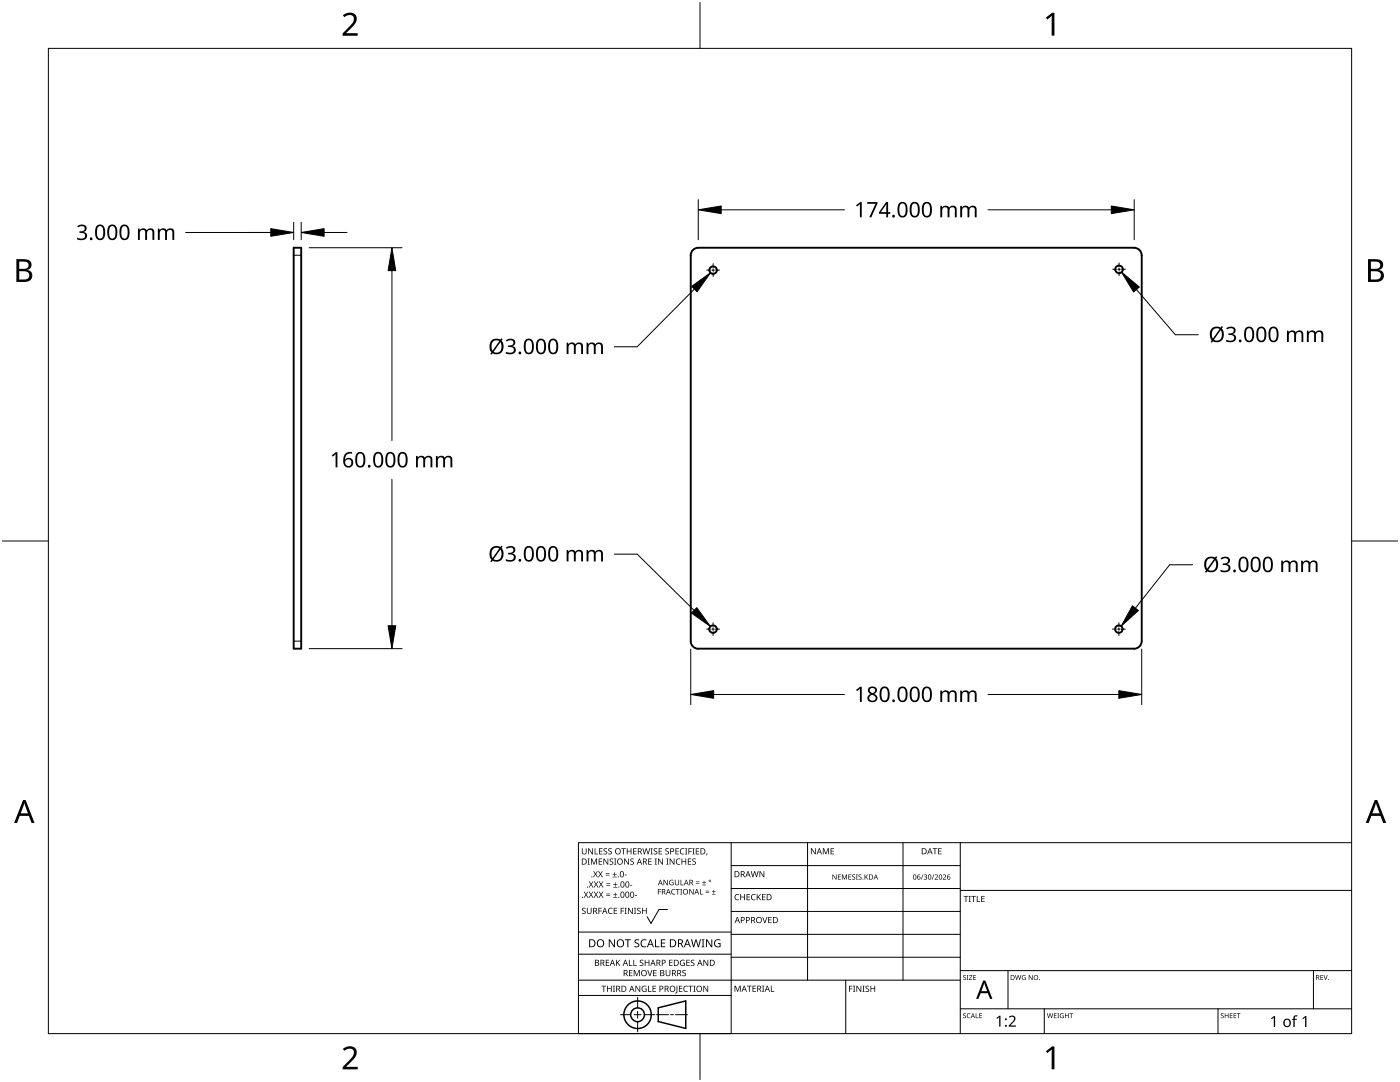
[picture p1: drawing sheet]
<svg xmlns="http://www.w3.org/2000/svg" width="279mm" height="216mm" viewBox="0 0 279 216" stroke-linecap="round" stroke-linejoin="round" font-family="sans-serif">
<g fill="none" stroke="#000" stroke-width=".38">
<path d="M58.6 49.4h1.5v80h-1.5zM137.9 50.9v77M139.3 49.4a1.5 1.5 0 0 0-1.5 1.6M139.4 49.4h87M226.3 49.4a1.48 1.48 0 0 1 1.5 1.6M227.9 50.9v77M137.8 128a1.55 1.55 0 0 0 1.5 1.5M226.4 129.4h-87M227.8 128a1.5 1.5 0 0 1-1.5 1.5"/>
<circle cx="142.3" cy="53.9" r=".74"/>
<circle cx="223.3" cy="53.8" r=".75"/>
<circle cx="142.3" cy="125.5" r=".75"/>
<circle cx="223.3" cy="125.5" r=".74"/>
</g>
<path d="M60.1 50.9h-1.5M58.6 127.9h1.5" fill="none" stroke="#000" stroke-width=".2"/>
<path d="M9.7 9.7h260v196.5h-260z" fill="none" stroke="#000" stroke-width=".2"/>
<path d="M139.7 .5v9.2M.5 108h9.2M269.7 108h9.2M139.7 206.2v9.2" fill="none" stroke="#000" stroke-width=".2"/>
<g fill="#000">
<path d="M68.4 3.1a1.64 1.64 0 0 1 2.8 .4 2.52 2.52 0 0 1-1.2 2.2l-.9 .9h2.3v.5h-3v-.4l1.2-1.2a1.95 1.95 0 0 0 .9-2.2 1.23 1.23 0 0 0-1.8 .1zM208.7 3.5l1.3-.9h.4v4.5h-.5v-4l-.9 .8zM68.4 209.3a1.64 1.64 0 0 1 2.8 .4 2.52 2.52 0 0 1-1.2 2.2l-.9 1h2.3v.5h-3v-.5l1.2-1.2a1.95 1.95 0 0 0 .9-2.1 1.23 1.23 0 0 0-1.8 .1zM208.7 209.8l1.3-1h.4v4.6h-.5v-4l-.9 .7z"/>
<path d="M3.3 51.7h1.3a1.28 1.28 0 0 1 1.7 1.3 1.04 1.04 0 0 1-.9 .9 1.23 1.23 0 0 1 1 1.5 1.23 1.23 0 0 1-1.5 .9h-1.6zM3.8 54.1v1.7h1a.86 .86 0 0 0 1-.9 .86 .86 0 0 0-1.1-.8zM3.8 52.2v1.4h.9a.78 .78 0 0 0 1-.7 .78 .78 0 0 0-1.1-.7z"/>
<path d="M273 51.7h1.3a1.28 1.28 0 0 1 1.7 1.3 1.04 1.04 0 0 1-.8 .9 1.23 1.23 0 0 1 1 1.5 1.23 1.23 0 0 1-1.6 .9h-1.6zM273.6 54.1v1.7h.9a.86 .86 0 0 0 1.1-.9 .86 .86 0 0 0-1.1-.8zM273.6 52.2v1.4h.8a.78 .78 0 0 0 1-.7 .78 .78 0 0 0-1.1-.7z"/>
<path d="M4.6 159.6h.5l1.8 4.6h-.6l-.6-1.4h-1.8l-.5 1.4h-.6zM4.8 160.2l-.7 2.1h1.5z"/>
<path d="M274.3 159.6h.6l1.7 4.6h-.6l-.5-1.4h-1.8l-.6 1.4h-.5zM274.6 160.2l-.7 2.1h1.4z"/>
</g>
<g fill="none" stroke="#000" stroke-width=".2">
<path d="M145.9 168.1v38.1h-30.5v-38.1h154.3M145.9 172.7h45.7M145.9 177.3h45.7M161.2 168.1v27.5M180.2 168.1v27.5M191.6 168.1v38.1M191.6 177.7h78.1M115.4 198.6h30.5M115.4 195.6h76.2M115.4 190.4h30.5M115.4 186h30.5M127.3 199v2.1"/>
<path d="M133.2 181.5h-1.7l-1.6 2.8-.7-1.4M145.9 181.9h45.7M145.9 186.4h45.7M145.9 191h45.7M168.8 195.6v10.6M191.6 193.7h78.1M201.2 193.7v7.6M262.1 193.7v7.6M123.8 202.5h2.1M126.6 202.5h1.3M127.3 201.8v1.4M127.3 203.8v2.1"/>
<path d="M128.6 202.5h2.1M131 202.5h2.4M133.8 202.5h.6M134.8 202.5h2.4M191.6 201.3h78.1M208.4 201.3v4.9M243.1 201.3v4.9"/>
</g>
<g fill="#000">
<path d="M116.1 169.3h.2v.8a.32 .32 0 0 0 .3 .3 .32 .32 0 0 0 .3-.3v-.8h.2v.8a.47 .47 0 0 1-.5 .4 .47 .47 0 0 1-.5-.5zM116.5 177.9h.2l.3 .5 .3-.5h.1l-.4 .6 .4 .6h-.1l-.3-.5-.4 .5h-.1l.4-.6zM117.3 171.3h.4l-.1 .1v1l.1 .1h-.4l.1-.1v-1zM117.4 169.3h.2l.6 1v-1h.1v1.2h-.1l-.7-1v1h-.1zM117.5 177.9h.2l.3 .5 .3-.5h.1l-.4 .6 .4 .6h-.1l-.4-.5-.3 .5h-.1l.4-.6zM117.5 175.9h.2l.3 .5 .3-.5h.1l-.4 .6 .5 .6h-.2l-.3-.5-.4 .5h-.1l.4-.6zM117.9 171.3h.3l.3 1 .4-1h.3v1.2h-.2v-1l-.4 1h-.1l-.4-1v1h-.2zM118.7 169.3h.1v1h.6v.2h-.7zM118.4 173.8h.1l.3 .5 .3-.5h.2l-.4 .6 .4 .7h-.1l-.4-.6-.3 .6h-.1l.4-.7zM118.5 177.9h.2l.2 .5 .3-.5h.2l-.4 .6 .4 .6h-.1l-.4-.5-.3 .5h-.1l.4-.6zM118.5 175.9h.2l.3 .5 .3-.5h.1l-.4 .6 .4 .6h-.1l-.3-.5-.4 .5h-.1l.4-.6zM119.5 171.3h.7v.1h-.6v.4h.5v.2h-.5v.4h.6v.1h-.7z"/>
<path d="M119.6 169.3h.6v.1h-.5v.4h.5v.1h-.5v.4h.5v.2h-.6zM119.4 173.8h.1l.3 .5 .3-.5h.2l-.4 .6 .4 .7h-.1l-.4-.6-.3 .6h-.2l.5-.7zM119.5 177.9h.1l.3 .5 .3-.5h.2l-.4 .6 .4 .6h-.1l-.4-.5-.3 .5h-.1l.4-.6zM119.5 175.9h.2l.3 .5 .3-.5h.1l-.4 .6 .4 .6h-.1l-.4-.5-.3 .5h-.1l.4-.6zM120.9 174.6h.8v.1h-.8zM120.9 174.2h.8v.1h-.8zM121 178.7h.8v.1h-.8zM121 178.3h.8v.1h-.8zM121 176.6h.8v.1h-.8zM121 176.3h.8v.1h-.8zM120.5 169.4l.4-.1h.3l-.1 .1a.25 .25 0 0 0-.4-.1 .25 .25 0 0 0 0 .4l.4 .3 .1 .2-.3 .3-.5-.1v-.1h.2a.27 .27 0 0 0 .4-.1 .27 .27 0 0 0-.3-.3l-.2-.2zM120.4 171.3h.2l.7 1-.1-1h.2v1.2h-.2l-.6-1v1h-.2z"/>
<path d="M121.4 169.4l.5-.1h.2v.1a.25 .25 0 0 0-.4-.1 .25 .25 0 0 0 0 .4l.4 .3v.2l-.2 .3-.5-.1v-.1h.1a.27 .27 0 0 0 .5-.1 .27 .27 0 0 0-.4-.3l-.2-.2zM122.3 174.9h.8v.2h-.8zM122.4 179h.8v.1h-.8zM122.4 177h.8v.1h-.8zM121.7 171.4l.4-.1 .3 .1-.1 .1a.25 .25 0 0 0-.4-.1 .25 .25 0 0 0 0 .4 .42 .42 0 0 1 .5 .5 .42 .42 0 0 1-.7 .2l-.1-.2 .2 .1a.27 .27 0 0 0 .5-.2 .27 .27 0 0 0-.4-.3l-.2-.2zM122.6 174h.1v.4h.4v.1h-.4v.4h-.1v-.4h-.3v-.1h.3zM122.7 178.1h.1v.4h.4v.1h-.4v.3h-.1v-.3h-.3v-.1h.3zM122.7 176.1h.2v.3h.3v.2h-.3v.3h-.2v-.3h-.3v-.2h.3zM122.6 171.3h.4l-.1 .1v1l.1 .1h-.4l.1-.1v-1zM124 169.3h.9v.1h-.4v1.1h-.1v-1.1h-.4zM124.7 174.5h.4v.2h-.4zM124.6 171.3h.1l.7 1v-1h.1v1.2h-.2l-.6-1v1h-.1z"/>
<path d="M125.7 176.6h.5v.1h-.5zM125.1 169.3h.1v.5h.7v-.5h.1v1.2h-.1v-.6h-.7v.6h-.1zM125.8 171.4l.5-.1 .2 .1v.1a.25 .25 0 0 0-.4-.1 .25 .25 0 0 0 0 .4 .42 .42 0 0 1 .4 .5 .42 .42 0 0 1-.7 .2v-.2l.1 .1a.27 .27 0 0 0 .5-.2 .27 .27 0 0 0-.4-.3l-.2-.2zM126.7 178.6h.4v.2h-.4zM126.4 169.3h.6v.1h-.5v.4h.5v.1h-.5v.4h.5v.2h-.6zM128.2 169.3h.2l.2 1 .3-1h.2l.2 1 .3-1h.1l-.3 1.2h-.1l-.3-1.1-.3 1.1h-.2zM129.4 171.3h.7v.1h-.6v.4h.5v.2h-.5v.4h.6v.1h-.7zM129.8 169.3h.5l-.2 .1v1l.2 .1h-.5l.2-.1v-1zM130.7 171.3h.4l-.1 .1v1l.1 .1h-.4l.1-.1v-1zM130.5 169.4l.4-.1h.3l-.1 .1a.25 .25 0 0 0-.4-.1 .25 .25 0 0 0 0 .4l.4 .3 .1 .2-.2 .3-.6-.1v-.1h.2a.27 .27 0 0 0 .4-.1 .27 .27 0 0 0-.3-.3l-.2-.2zM131.3 177.4h.6v.1h-.5v.4h.5v.1h-.5v.5h-.1zM131.4 169.3h.7v.1h-.5v.4h.5v.1h-.5v.4h.5v.2h-.7z"/>
<path d="M131.3 171.3h.2l.7 1v-1h.1v1.2h-.2l-.6-1v1h-.2zM132.4 175.6h.2l.6 .9v-.9h.1v1h-.2l-.6-.9v.9h-.1zM133 171.3h.4l-.1 .1v1l.1 .1h-.4l.1-.1v-1zM132.8 169.4l.4-.1h.3l-.1 .1a.25 .25 0 0 0-.3-.1 .25 .25 0 0 0 0 .4l.4 .3v.2l-.2 .3-.5-.1v-.1h.1a.27 .27 0 0 0 .5-.1 .27 .27 0 0 0-.4-.3l-.2-.2zM133.7 175.7l.5-.2 .2 .1v.1a.45 .45 0 0 0-.7 .4 .45 .45 0 0 0 .6 .4v-.3h-.2v-.1h.3v.5a.6 .6 0 0 1-.8-.1 .6 .6 0 0 1 .1-.8zM134.1 177.5l.4-.1h.3l-.1 .2a.44 .44 0 0 0-.6 .4 .44 .44 0 0 0 .6 .3 .52 .52 0 0 1-.7 0 .52 .52 0 0 1 .1-.8zM133.6 171.3h.2l.7 1v-1h.1v1.2h-.2l-.6-1v1h-.2zM134.9 177.4h.8v.1h-.4v1h-.1v-1h-.3zM135 171.5l.5-.2 .3 .1-.1 .1a.49 .49 0 0 0-.7 .4 .49 .49 0 0 0 .7 .5 .52 .52 0 0 1-.6 0 .52 .52 0 0 1-.2-.6zM134.8 169.3h.7v.1h-.6v.4h.5v.1h-.5v.4h.6v.2h-.7zM134.7 175.6h.1v.7a.28 .28 0 0 0 .3 .2 .28 .28 0 0 0 .3-.2v-.7h.1v.7a.42 .42 0 0 1-.4 .4 .42 .42 0 0 1-.4-.4zM135.8 175.6h.2v.9h.4v.1h-.6z"/>
<path d="M135.8 177.4h.3l-.1 .1v.9l.1 .1h-.3l.1-.1v-.9zM135.8 169.4l.4-.1h.4l-.1 .1h-.2a.49 .49 0 0 0-.4 .6 .49 .49 0 0 0 .7 .3 .52 .52 0 0 1-.7 .1 .52 .52 0 0 1-.2-.6zM136 171.3h.2v.5h.6v-.5h.1v1.2h-.1v-.5h-.6v.5h-.2zM136.7 169.3h.5l-.2 .1v1l.2 .1h-.5l.2-.1v-1zM137.4 169.3h.7v.1h-.6v.4h.5v.2h-.5v.5h-.1zM137.3 171.3h.7v.1h-.6v.4h.5v.2h-.5v.4h.6v.1h-.7zM137.6 177.4h.1l.6 .9v-.9h.1v1.1h-.1l-.6-.9v.9h-.1zM138.2 169.3h.4l-.1 .1v1l.1 .1h-.4l.1-.1v-1zM138.9 176.2h.7v.1h-.7zM138.9 175.9h.7v.1h-.7zM138.2 171.4l.4-.1 .3 .1-.1 .1a.25 .25 0 0 0-.4-.1 .25 .25 0 0 0 0 .4 .42 .42 0 0 1 .5 .5 .42 .42 0 0 1-.7 .2l-.1-.2 .2 .1a.27 .27 0 0 0 .5-.2 .27 .27 0 0 0-.4-.3l-.2-.2zM138.9 169.3h.6v.1h-.5v.4h.5v.1h-.5v.4h.5v.2h-.6z"/>
<path d="M139.7 177.4h.1v1h.5v.1h-.6zM140.1 176.5h.8v.1h-.8zM140.5 175.7h.1v.3h.3v.2h-.3v.3h-.1v-.3h-.4v-.2h.4zM140.8 178h.7v.2h-.7zM140.8 177.7h.7v.1h-.7zM141 170.3h.2l-.3 .4zM142.1 178.4h.7v.1h-.7zM142.4 177.6h.1v.3h.3v.1h-.3v.3h-.1v-.3h-.3v-.1h.3zM146.8 178.6l.4-.2 .3 .1v.1a.49 .49 0 0 0-.7 .4 .49 .49 0 0 0 .7 .5 .52 .52 0 0 1-.7 0 .52 .52 0 0 1-.2-.6zM147.7 178.4h.2v.5h.6v-.5h.2v1.2h-.2v-.5h-.6v.5h-.2zM149 178.4h.7v.1h-.5v.4h.4v.2h-.4v.4h.5v.1h-.7zM150 178.6l.5-.2 .3 .1-.1 .1a.49 .49 0 0 0-.7 .4 .49 .49 0 0 0 .8 .5 .52 .52 0 0 1-.7 0 .52 .52 0 0 1-.2-.6z"/>
<path d="M149.8 173.8h.2l.3 1.1 .2-1.1h.2l.3 1.1 .2-1.1h.2l-.3 1.2h-.2l-.3-1-.3 1h-.1zM151 178.4h.2v.6l.5-.6h.2l-.5 .5 .5 .7h-.2l-.4-.6-.1 .6h-.2zM151.6 173.8h.1l.7 1v-1h.1v1.2h-.1l-.7-1v1h-.1zM152.1 178.4h.7v.1h-.6v.4h.5v.2h-.5v.4h.6v.1h-.7zM161.8 169.3h.2l.7 1v-1h.1v1.2h-.2l-.6-1v1h-.2zM164.2 169.3h.2l.4 .9 .4-.9h.2v1.2h-.1v-1.1l-.4 1.1h-.1l-.4-1.1v1.1h-.2zM165.8 169.3h.6v.1h-.5v.4h.5v.1h-.5v.4h.5v.2h-.6zM166.1 174.5h.2l.5 .8v-.8h.1l.1 1h-.2l-.5-.8v.8h-.2zM167.2 174.5h.6v.1h-.4v.3h.4v.1h-.4v.4h.4v.1h-.6zM168 174.5h.2l.3 .8 .4-.8h.1v1h-.1v-.9l-.4 .9-.4-.9v.9h-.1zM169.3 174.5h.6v.1h-.5v.3h.5v.1h-.5v.4h.5v.1h-.6zM170.1 174.6l.4-.1h.2l-.1 .1a.24 .24 0 0 0-.3 0 .24 .24 0 0 0-.1 .3 .24 .24 0 0 0 .3 .1 .32 .32 0 0 1 .1 .5 .32 .32 0 0 1-.6-.1h.1a.26 .26 0 0 0 .4 0 .26 .26 0 0 0 0-.3 .26 .26 0 0 0-.3-.1z"/>
<path d="M170.8 174.5h.4l-.1 .1v.8l.1 .1h-.4l.1-.1v-.8zM171.4 174.6l.3-.1h.2v.1a.24 .24 0 0 0-.3 0 .24 .24 0 0 0-.1 .3 .24 .24 0 0 0 .3 .1 .32 .32 0 0 1 0 .5 .32 .32 0 0 1-.5-.1h.1a.26 .26 0 0 0 .3 0 .26 .26 0 0 0 .1-.3 .26 .26 0 0 0-.3-.1zM172.5 174.5h.2v.5l.6-.5-.4 .4 .4 .6h-.2l-.3-.5-.1 .5h-.2zM184.2 174.5h.1l-.4 1h-.1zM184.4 174.6h.5l.1 .2-.2 .2a.32 .32 0 0 1 .2 .4 .32 .32 0 0 1-.5 .1l-.1-.1a.26 .26 0 0 0 .4 .1 .26 .26 0 0 0 0-.4l-.3-.2a.23 .23 0 0 0 .3 0 .23 .23 0 0 0-.1-.4 .23 .23 0 0 0-.3 .2zM186.3 174.5h.2l-.4 1h-.2zM186.1 169.3h.9v.1h-.3v1.1h-.2v-1.1h-.4zM186.5 174.6a.37 .37 0 0 1 .6 0 .37 .37 0 0 1-.2 .6l-.2 .2h.5v.1h-.7l.3-.4a.27 .27 0 0 0 .3-.3 .27 .27 0 0 0-.4-.2zM187.2 169.3h.7v.1h-.5v.4h.5v.1h-.5v.4h.5v.2h-.7zM188.2 174.6a.37 .37 0 0 1 .6 0 .37 .37 0 0 1-.3 .6l-.2 .2h.5v.1h-.6l.2-.4a.27 .27 0 0 0 .3-.3 .27 .27 0 0 0-.4-.2zM192.3 178.8h.9v.1h-.3v1.1h-.2v-1.1h-.4zM193.3 178.8h.5l-.2 .1v1l.2 .1h-.5l.2-.1v-1z"/>
<path d="M193.8 178.8h1v.1h-.4v1.1h-.2v-1.1h-.4zM194.9 178.8h.2v1.1h.5v.1h-.7zM195.8 178.8h.7v.1h-.5v.4h.5v.1h-.5v.5h.5v.1h-.7zM116.2 181.3l.4-.2 .3 .1-.1 .1a.25 .25 0 0 0-.4-.1 .25 .25 0 0 0 0 .4l.4 .2 .1 .3-.3 .3-.5-.1v-.1h.2a.27 .27 0 0 0 .4-.1 .27 .27 0 0 0-.3-.3l-.2-.2zM117.1 181.1h.2v.8a.32 .32 0 0 0 .3 .3 .32 .32 0 0 0 .3-.3v-.8h.2v.8a.47 .47 0 0 1-.5 .5 .47 .47 0 0 1-.5-.5zM119.4 181.1h.7v.2h-.5v.4h.5v.1h-.5v.6h-.2zM120 196.7h1v.1h-.4v1.1h-.2v-1.1h-.4zM120.9 191.5h.7v.1h-.5v.4h.4v.2h-.4v.4h.5v.1h-.7zM121.5 181.3l.4-.2 .4 .1-.1 .1a.49 .49 0 0 0-.7 .5 .49 .49 0 0 0 .7 .4 .52 .52 0 0 1-.6 .1 .52 .52 0 0 1-.3-.6zM121.1 196.7h.2v.5h.6v-.5h.2v1.2h-.2v-.6h-.6v.6h-.2zM121.5 187.4h.2l.9 1.3v-1.3h.1v1.6h-.2l-.8-1.3v1.3h-.2zM122.3 196.7h.4l-.1 .1v1l.1 .1h-.4l.2-.1v-1z"/>
<path d="M122.5 181.1h.7v.2h-.6v.4h.5v.1h-.5v.4h.6v.2h-.7zM122.9 191.5h.2v.6l.5-.6h.2l-.5 .5 .5 .7h-.2l-.4-.6-.1 .6h-.2zM123.9 181.1h.6v.2h-.5v.4h.5v.1h-.5v.6h-.1zM124.7 181.1h.4l-.2 .2v.9l.2 .2h-.4l.1-.2v-.9zM124.7 187.4h1.2v.2h-.5v1.4h-.2v-1.4h-.5zM125.5 191.5h.2v1.1h.5v.1h-.7zM125.5 193.6h.7v.1h-.5v.4h.5v.1h-.5v.4h.5v.2h-.7zM125.3 181.1h.2l.7 1.1-.1-1.1h.2v1.3h-.2l-.6-1v1h-.2zM126.4 191.5h.2v1.1h.5v.1h-.7zM126.5 181.1h.5l-.2 .2v.9l.2 .2h-.5l.2-.2v-.9zM126.5 193.6h.2l.4 1 .4-1h.2v1.2h-.2v-1.1l-.4 1.1h-.1l-.4-1.1v1.1h-.1zM126.7 187.6l.3-.2 .6 .1-.2 .1a.33 .33 0 0 0-.6 .2 .33 .33 0 0 0 .4 .4 .47 .47 0 0 1 .4 .6 .47 .47 0 0 1-.7 .2h-.3v-.2h.2a.35 .35 0 0 0 .6-.2 .35 .35 0 0 0-.5-.4l-.3-.2z"/>
<path d="M126.8 196.7h.2l.6 1v-1h.2v1.2h-.2l-.7-1 .1 1h-.2zM127.2 181.3l.4-.2 .3 .1-.1 .1a.25 .25 0 0 0-.4-.1 .25 .25 0 0 0 0 .4l.4 .2 .1 .3-.3 .3-.5-.1v-.1h.2a.27 .27 0 0 0 .4-.1 .27 .27 0 0 0-.3-.3l-.2-.2zM127.7 191.6l.5-.1 .2 .1v.1a.25 .25 0 0 0-.4-.1 .25 .25 0 0 0 0 .4l.4 .2v.3l-.2 .2h-.5v-.2l.1 .1a.27 .27 0 0 0 .5-.2 .27 .27 0 0 0-.4-.3l-.2-.2zM128 187.6l.6-.2 .4 .1v.2a.64 .64 0 0 0-1 .5 .64 .64 0 0 0 1 .6v.2a.83 .83 0 0 1-1.1-.3 .83 .83 0 0 1 .1-1.1zM128.2 196.8l.6-.1 .2 .1v.1a.5 .5 0 0 0-.8 .4 .5 .5 0 0 0 .7 .5v-.4h-.3v-.1h.4v.6a.66 .66 0 0 1-.8-.2 .66 .66 0 0 1 0-.9zM128.1 181.1h.2v.6h.6v-.6h.2v1.3h-.2v-.6h-.6v.6h-.2zM129.2 193.6h.1l.4 1 .3-1h.2l-.4 1.2h-.2zM129.3 196.7h.2v1.1h.5v.1h-.7zM128.7 191.5h.1v.5h.6v-.5h.2v1.2h-.2v-.5h-.6v.5h-.1zM130.7 187.4h.2v1.4h.7v.2h-.9zM130.2 196.7h.7v.1h-.5v.4h.5v.1h-.5v.5h.5v.1h-.7zM130.4 193.6h.6v.1h-.5v.4h.5v.1h-.5v.4h.5v.2h-.6z"/>
<path d="M131.9 187.4h.9v.2h-.7v.5h.6v.2h-.6v.5h.7v.2h-.9zM132.8 193.6h.2v.7a.32 .32 0 0 0 .3 .4 .32 .32 0 0 0 .3-.4v-.7h.2v.7a.47 .47 0 0 1-.5 .5 .47 .47 0 0 1-.5-.5zM133.5 191.5h.7v.1h-.5v.4h.5v.2h-.5v.4h.5v.1h-.7zM135 196.7h.2v1.3l-.1 .2h-.3l-.1-.1 .3-.2zM135.5 196.7h.7v.1h-.5v.4h.4v.1h-.4v.5h.5v.1h-.7zM135.8 191.7l.5-.2 .4 .1-.1 .1a.5 .5 0 0 0-.8 .4 .5 .5 0 0 0 .7 .5v-.4h-.2v-.1h.4v.6a.66 .66 0 0 1-.9-.1 .66 .66 0 0 1 0-.9zM136.2 193.7l.4-.2 .3 .1-.1 .1a.25 .25 0 0 0-.4-.1 .25 .25 0 0 0 0 .4 .42 .42 0 0 1 .5 .6 .42 .42 0 0 1-.7 .2l-.1-.2h.2a.27 .27 0 0 0 .5-.1 .27 .27 0 0 0-.4-.3l-.2-.2zM136.5 196.8l.5-.1 .3 .1-.1 .1a.49 .49 0 0 0-.7 .4 .49 .49 0 0 0 .8 .4 .52 .52 0 0 1-.7 .1 .52 .52 0 0 1-.2-.6zM137 191.5h.7v.1h-.6v.4h.5v.2h-.5v.4h.6v.1h-.7zM137.4 196.7h.9v.1h-.4v1.1h-.1v-1.1h-.4zM137.9 191.6l.4-.1 .3 .1-.1 .1a.25 .25 0 0 0-.4-.1 .25 .25 0 0 0 0 .4l.4 .2 .1 .3-.2 .2h-.6v-.2l.2 .1a.27 .27 0 0 0 .5-.2 .27 .27 0 0 0-.4-.3l-.2-.2zM138.4 196.7h.4l-.1 .1v1l.1 .1h-.4l.1-.1v-1z"/>
<path d="M137.9 187.4h.2l.3 1.4 .4-1.4h.2l.4 1.4 .3-1.4h.2l-.4 1.6h-.2l-.4-1.3-.4 1.3h-.2zM140 187.4h.6l-.2 .2v1.3l.2 .1h-.6l.2-.1v-1.3zM140.4 196.7h.1l.7 1v-1h.1v1.2h-.1l-.7-1v1h-.1zM140.4 191.5h.2l.6 1v-1h.1v1.2h-.1l-.7-1v1h-.1zM140.9 187.4h.2l.9 1.3v-1.3h.2v1.6h-.3l-.8-1.3v1.3h-.2zM142.7 187.6l.7-.2 .4 .1-.1 .2a.65 .65 0 0 0-1 .5 .65 .65 0 0 0 .9 .6v-.4h-.3v-.2h.5v.7a.86 .86 0 0 1-1.1-.1 .86 .86 0 0 1 0-1.2zM146.6 196.7h.2l.4 1 .4-1h.2v1.2h-.1v-1.1l-.4 1.1h-.2l-.4-1.1v1.1h-.1zM149.1 196.7h.9v.1h-.4v1.1h-.1v-1.1h-.4zM150.2 196.7h.7v.1h-.6v.4h.5v.1h-.5v.5h.6v.1h-.7zM152.1 183h.2l.3 1 .4-1h.2l-.5 1.2h-.1zM152.1 196.7h.4l-.1 .1v1l.1 .1h-.4l.1-.1v-1zM153.8 196.7h.2v1.1h.5v.1h-.7z"/>
<path d="M153.3 183h.7v.1h-.5v.4h.5v.1h-.5v.5h.5v.1h-.7zM169.5 196.7h.6v.1h-.5v.5h.5v.1h-.5v.5h-.1zM170.2 196.7h.5l-.2 .1v1l.2 .1h-.5l.2-.1v-1zM170.9 196.7h.2l.6 1v-1h.2v1.2h-.2l-.6-1v1h-.2zM172.1 196.7h.5l-.2 .1v1l.2 .1h-.5l.2-.1v-1zM172.8 196.8l.4-.1h.2v.2a.25 .25 0 0 0-.4-.1 .25 .25 0 0 0 0 .4l.4 .2 .1 .3-.3 .2h-.5v-.2l.2 .1a.27 .27 0 0 0 .4-.2 .27 .27 0 0 0-.3-.3l-.3-.2zM173.7 196.7h.2v.5h.6v-.5h.2v1.2h-.2v-.6h-.6v.6h-.2zM192.2 194.7l.4-.1h.2l-.1 .1a.24 .24 0 0 0-.3 0 .24 .24 0 0 0-.1 .3 .24 .24 0 0 0 .4 .1l.1 .1-.1 .3h-.4l-.1-.1a.24 .24 0 0 0 .3 .1 .24 .24 0 0 0 .1-.3l-.4-.3zM192.9 194.6h.4l-.1 .1v.7l.1 .1h-.4l.1-.1v-.7zM193.4 194.6h.6l-.5 .8h.6v.1h-.7l.5-.8h-.5zM194.2 194.6h.6v.1h-.4v.3h.4v.1h-.4v.3h.4v.1h-.6zM202.6 194.6h.1l.2 .8 .2-.8h.2l.2 .8 .2-.8h.1l-.2 .9h-.2l-.2-.8-.2 .8h-.2z"/>
<path d="M204.1 194.7l.3-.1h.3l-.1 .1a.4 .4 0 0 0-.6 .4 .4 .4 0 0 0 .6 .3v-.3l-.2-.1h.3v.5a.53 .53 0 0 1-.7-.1 .53 .53 0 0 1 .1-.7zM205.3 194.6h.2l.5 .8v-.8h.1v.9h-.2l-.5-.8v.8h-.1zM263.5 194.6h.6v.1h-.5v.3h.4v.1h-.4v.3h.5v.1h-.6zM264.1 194.6h.2l.2 .8 .3-.8h.2l-.4 .9h-.1zM192.2 202.3l.4-.1h.2l-.1 .1a.24 .24 0 0 0-.3 0 .24 .24 0 0 0-.1 .3 .24 .24 0 0 0 .4 .1l.1 .2-.1 .2-.4 .1-.1-.2a.24 .24 0 0 0 .3 .1 .24 .24 0 0 0 .1-.3l-.4-.2zM193.1 202.3l.6-.1-.3 .1a.4 .4 0 0 0-.3 .5 .4 .4 0 0 0 .5 .2 .46 .46 0 0 1-.6 0 .46 .46 0 0 1 .1-.7zM194.7 202.2h.1v.8h.5v.2h-.6zM195.4 202.2h.6v.1h-.4v.3h.4v.1h-.4v.4h.4v.1h-.6zM198.9 203.1l.5-.4h.3v2.2h-.3v-1.9l-.4 .3zM201.3 202.9a.76 .76 0 0 1 1.2 0 .76 .76 0 0 1-.3 1.1l-.6 .6h1.1v.3h-1.4v-.3l.8-.8a.52 .52 0 0 0 .2-.8 .52 .52 0 0 0-.8 .1zM209 202.2h.1l.2 .8 .2-.8h.1l.3 .8 .2-.8h.1l-.3 1h-.1l-.2-.9-.3 .9h-.1zM210.3 202.2h.6v.1h-.4v.3h.3v.1h-.3v.4h.4v.1h-.6z"/>
<path d="M211 202.2h.4l-.2 .1v.8l.2 .1h-.4l.1-.1v-.8zM211.6 202.3l.7-.1-.1 .1a.4 .4 0 0 0-.6 .4 .4 .4 0 0 0 .6 .3v-.2l-.2-.2h.3v.5a.53 .53 0 0 1-.7-.1 .53 .53 0 0 1 0-.7zM212.5 202.2h.2v.4h.5v-.4h.1v1h-.1v-.5h-.5v.5h-.2zM213.4 202.2h.8v.1h-.3v.9h-.2v-.9h-.3zM243.7 202.3l.3-.1h.2v.1a.24 .24 0 0 0-.3 0 .24 .24 0 0 0-.1 .3 .24 .24 0 0 0 .3 .1l.1 .2-.1 .2-.4 .1-.1-.2a.24 .24 0 0 0 .4 .1 .24 .24 0 0 0 0-.3l-.3-.2zM244.4 202.2h.2v.4h.5v-.4h.1v1h-.1v-.5h-.5v.5h-.2zM245.4 202.2h.6v.1h-.4v.3h.4v.1h-.4v.4h.4v.1h-.6zM246.2 202.2h.5v.1h-.4v.3h.4v.1h-.4v.4h.4v.1h-.5zM246.8 202.2h.8v.1h-.3v.9h-.2v-.9h-.3zM253.7 203.2l.6-.5h.2v2.2h-.3v-1.9l-.4 .4zM258.2 202.7l.3-.1h.5l-.1 .3-.4-.1-.1 .2v.3h.4v.2h-.4v1.4h-.3v-1.4h-.3l.3-.2zM259.9 203.2l.6-.5h.2v2.2h-.2v-1.9l-.5 .4z"/>
<path d="M116.1 171.3h.4a.61 .61 0 0 1 .6 .6 .61 .61 0 0 1-.6 .6h-.4zM116.3 171.4v1h.1a.48 .48 0 0 0 .5-.5 .48 .48 0 0 0-.4-.5z"/>
<path d="M122.7 169.9a.61 .61 0 0 1 1.2 0 .61 .61 0 0 1-1.2 0zM123 169.5a.47 .47 0 0 0-.1 .7 .47 .47 0 0 0 .8 0v-.1a.45 .45 0 0 0-.1-.6 .45 .45 0 0 0-.6 0z"/>
<path d="M123.1 171.9a.61 .61 0 0 1 1.2 0 .61 .61 0 0 1-1.2 0zM123.5 171.5l-.2 .4a.45 .45 0 0 0 .7 .4 .45 .45 0 0 0 0-.8l-.2-.1z"/>
<path d="M123.9 173.9a.51 .51 0 0 1 .6 .1 .51 .51 0 0 1 0 .7 .44 .44 0 0 1-.6 .3 .44 .44 0 0 1-.2-.6zM123.9 174v.1a.48 .48 0 0 0 .3 .8 .53 .53 0 0 0 .2-.5 .53 .53 0 0 0-.4-.4z"/>
<path d="M124 178a.44 .44 0 0 1 .5 0 .44 .44 0 0 1 .1 .5 .46 .46 0 0 1-.4 .7 .46 .46 0 0 1-.4-.7zM124.1 178.1l-.1 .2a.45 .45 0 0 0 .3 .7 .53 .53 0 0 0 .2-.5 .53 .53 0 0 0-.4-.4z"/>
<path d="M124 176a.44 .44 0 0 1 .5 0 .44 .44 0 0 1 .1 .5 .46 .46 0 0 1-.4 .6 .46 .46 0 0 1-.4-.7zM124.1 176.1l-.1 .4a.31 .31 0 0 0 .2 .5 .31 .31 0 0 0 .3-.5l-.1-.4z"/>
<path d="M124.9 178a.5 .5 0 0 1 .7 .1 .5 .5 0 0 1 0 .6 .44 .44 0 0 1-.6 .4 .44 .44 0 0 1-.2-.6zM125 178.1a.48 .48 0 0 0-.1 .6 .48 .48 0 0 0 .4 .3l.1-.8-.2-.2z"/>
<path d="M124.9 176a.44 .44 0 0 1 .6 0 .44 .44 0 0 1 .1 .5 .46 .46 0 0 1-.5 .6 .46 .46 0 0 1-.3-.7zM125 176.1l-.1 .4a.31 .31 0 0 0 .3 .5 .31 .31 0 0 0 .2-.5v-.4z"/>
<path d="M125.9 178a.5 .5 0 0 1 .6 .1 .5 .5 0 0 1 0 .6 .44 .44 0 0 1-.5 .4 .44 .44 0 0 1-.2-.6zM126 178.1l-.1 .1a.48 .48 0 0 0 .4 .8 .53 .53 0 0 0 .2-.5 .53 .53 0 0 0-.5-.4z"/>
<path d="M127.3 169.3h.3a.35 .35 0 0 1 .5 .2 .35 .35 0 0 1-.3 .4l.4 .6h-.2l-.3-.5h-.3v.5h-.1zM127.4 169.4v.4h.2a.23 .23 0 0 0 .3-.2 .23 .23 0 0 0-.3-.2z"/>
<path d="M127.5 171.3h.2l.4 1.2h-.1l-.2-.4h-.4l-.2 .4h-.1zM127.6 171.5l-.2 .5h.4z"/>
<path d="M128.3 171.3h.3a.35 .35 0 0 1 .5 .2 .35 .35 0 0 1-.3 .5l.4 .5h-.2l-.3-.5h-.2v.5h-.2zM128.5 171.4v.5h.1a.23 .23 0 0 0 .3-.2 .23 .23 0 0 0-.3-.3z"/>
<path d="M131.7 175.5h.1l.5 1.1h-.2l-.1-.3h-.4l-.2 .3h-.1zM131.8 175.7l-.2 .5h.4z"/>
<path d="M132.1 177.4h.3a.31 .31 0 0 1 .4 .2 .31 .31 0 0 1-.2 .4l.3 .5h-.2l-.3-.5h-.2v.5h-.1zM132.2 177.5v.4h.2a.21 .21 0 0 0 .2-.2 .21 .21 0 0 0-.2-.2z"/>
<path d="M133.3 177.4h.1l.5 1.1h-.2l-.1-.4h-.4l-.2 .4h-.1zM133.4 177.5l-.2 .5h.4z"/>
<path d="M133.8 169.3h.6l.1 .2-.1 .4-.5 .1v.5h-.1zM133.9 169.4v.5a.29 .29 0 0 0 .5-.3 .29 .29 0 0 0-.5-.2z"/>
<path d="M136.9 175.5h.1l.4 1.1h-.1l-.1-.3h-.5l-.1 .3h-.1zM137 175.7l-.2 .5h.3z"/>
<path d="M136.2 177.9a.55 .55 0 0 1 1.1 0 .55 .55 0 0 1-1.1 0zM136.4 177.9a.45 .45 0 0 0 .9 0 .45 .45 0 0 0-.9 0z"/>
<path d="M137.6 175.6h.3a.31 .31 0 0 1 .4 .2 .31 .31 0 0 1-.2 .4l.3 .4h-.2l-.2-.4h-.3v.4h-.1zM137.7 175.7v.4h.2a.21 .21 0 0 0 .3-.2 .21 .21 0 0 0-.3-.2z"/>
<path d="M139 177.4h.1l.4 1.1h-.1l-.1-.4h-.5l-.1 .4h-.1zM139.1 177.5l-.2 .5h.3z"/>
<path d="M139.8 169.3h.4a.54 .54 0 0 1 .6 .6 .56 .56 0 0 1-.7 .6h-.3zM140 169.4v.9h.1a.48 .48 0 0 0 .5-.4 .48 .48 0 0 0-.4-.5z"/>
<path d="M141.4 175.8a.25 .25 0 0 1 .5 0 .25 .25 0 0 1-.5 0zM141.5 175.8a.15 .15 0 0 0 .3 0 .15 .15 0 0 0-.3 0z"/>
<path d="M146.6 173.8h.4a.61 .61 0 0 1 .6 .6 .61 .61 0 0 1-.7 .6h-.3zM146.8 174v.9h.1a.43 .43 0 0 0 .5-.5 .41 .41 0 0 0-.4-.4z"/>
<path d="M147.8 173.8h.4a.35 .35 0 0 1 .4 .3 .35 .35 0 0 1-.2 .4l.3 .5h-.2l-.3-.5h-.2v.5h-.2zM148 174v.4h.2a.23 .23 0 0 0 .3-.2 .23 .23 0 0 0-.3-.2z"/>
<path d="M149.2 173.8h.1l.5 1.2h-.1l-.2-.3h-.5l-.1 .3h-.2zM149.3 174l-.2 .5h.4z"/>
<path d="M153 178.4h.4a.55 .55 0 0 1 .6 .6 .56 .56 0 0 1-.6 .6h-.4zM153.2 178.5v1h.1a.48 .48 0 0 0 .5-.5 .48 .48 0 0 0-.4-.5z"/>
<path d="M163.4 169.2h.2l.5 1.3h-.2l-.2-.4h-.4l-.2 .4h-.1zM163.5 169.4l-.2 .6h.4z"/>
<path d="M173.4 174.5h.3a.51 .51 0 0 1 .5 .5 .51 .51 0 0 1-.5 .5h-.3zM173.6 174.6v.8h.3l.2-.3v-.3z"/>
<path d="M174.7 174.5h.2l.3 1h-.1l-.1-.3h-.4l-.1 .3h-.2zM174.8 174.6l-.2 .5h.4z"/>
<path d="M182.3 174.6h.4l.2 .5a.38 .38 0 0 1-.5 .4 .38 .38 0 0 1-.2-.6zM182.4 174.6l-.1 .2a.38 .38 0 0 0 .3 .6 .41 .41 0 0 0 .2-.5 .41 .41 0 0 0-.4-.3z"/>
<path d="M183.2 174.6l.4-.1-.3 .2-.1 .3a.33 .33 0 0 1 .5 .1 .33 .33 0 0 1-.3 .5 .33 .33 0 0 1-.4-.4zM183.2 175.2a.22 .22 0 0 0 .4 0 .22 .22 0 0 0-.4 0z"/>
<path d="M184 169.3h.3a.61 .61 0 0 1 .6 .6 .61 .61 0 0 1-.6 .6h-.3zM184.1 169.4v.9h.2a.43 .43 0 0 0 .5-.4 .41 .41 0 0 0-.5-.5z"/>
<path d="M185.3 174.6h.4l.2 .5a.38 .38 0 0 1-.5 .4 .38 .38 0 0 1-.2-.6zM185.4 174.6l-.1 .2a.38 .38 0 0 0 .3 .6 .41 .41 0 0 0 .2-.5 .41 .41 0 0 0-.4-.3z"/>
<path d="M185.5 169.2h.1l.5 1.3h-.1l-.2-.4h-.5l-.1 .4h-.2zM185.6 169.4l-.2 .6h.4z"/>
<path d="M187.5 174.6l.1-.1a.51 .51 0 0 1 .4 .5 .51 .51 0 0 1-.5 .5l-.1-.4zM187.6 174.6l-.1 .2a.38 .38 0 0 0 .3 .6 .41 .41 0 0 0 .1-.5 .41 .41 0 0 0-.3-.3z"/>
<path d="M189.1 174.6l.5-.1-.4 .2-.1 .3a.33 .33 0 0 1 .5 .1 .33 .33 0 0 1-.2 .5 .33 .33 0 0 1-.4-.4zM189.1 175.2a.25 .25 0 0 0 .5 0 .25 .25 0 0 0-.5 0z"/>
<path d="M118.4 181.1h.3a.35 .35 0 0 1 .4 .3 .35 .35 0 0 1-.2 .4l.3 .6h-.1l-.3-.5h-.3v.5h-.1zM118.5 181.3v.4h.2a.23 .23 0 0 0 .3-.2 .23 .23 0 0 0-.3-.2z"/>
<path d="M118.7 191.5h.4a.31 .31 0 0 1 .4 .2 .31 .31 0 0 1-.2 .4 .33 .33 0 0 1 .3 .4 .33 .33 0 0 1-.4 .2h-.5zM118.9 192.2v.4h.2a.23 .23 0 0 0 .3-.2 .23 .23 0 0 0-.3-.2zM118.9 191.6v.4h.2a.21 .21 0 0 0 .3-.2 .21 .21 0 0 0-.3-.2z"/>
<path d="M117.6 187.4h.5a.71 .71 0 0 1 .7 .8 .73 .73 0 0 1-.8 .8h-.4zM117.8 187.6v1.2h.2a.56 .56 0 0 0 .6-.6 .54 .54 0 0 0-.6-.6z"/>
<path d="M119.8 191.5h.4a.35 .35 0 0 1 .4 .3 .35 .35 0 0 1-.2 .4l.3 .5h-.2l-.3-.5h-.2v.5h-.2zM120 191.6v.5h.2a.23 .23 0 0 0 .3-.2 .23 .23 0 0 0-.3-.3z"/>
<path d="M119.3 187.6a.74 .74 0 0 1 .9-.1 .74 .74 0 0 1 .4 .7 .77 .77 0 0 1-1.1 .8 .77 .77 0 0 1-.3-1.3zM119.5 187.7l-.2 .5a.56 .56 0 0 0 .7 .6 .56 .56 0 0 0 .3-.9 .51 .51 0 0 0-.8-.2z"/>
<path d="M120.6 181.1h.2l.4 1.3h-.1l-.2-.4h-.4l-.2 .4h-.1zM120.7 181.3l-.2 .6h.4z"/>
<path d="M122.2 191.5h.1l.5 1.2h-.2l-.1-.3h-.5l-.2 .3h-.1zM122.2 191.7l-.2 .5h.4z"/>
<path d="M123 196.7h.3a.35 .35 0 0 1 .4 .2 .35 .35 0 0 1-.2 .5l.3 .5h-.1l-.3-.5h-.3v.5h-.1zM123.1 196.8v.5h.2a.23 .23 0 0 0 .3-.3 .23 .23 0 0 0-.3-.2z"/>
<path d="M123.3 187.6a.74 .74 0 0 1 .8-.1 .74 .74 0 0 1 .5 .7 .77 .77 0 0 1-1.1 .8 .77 .77 0 0 1-.3-1.3zM123.5 187.7l-.2 .5a.56 .56 0 0 0 .7 .6 .56 .56 0 0 0 .3-.9 .51 .51 0 0 0-.8-.2z"/>
<path d="M124.5 193.6h.3a.35 .35 0 0 1 .4 .2 .35 .35 0 0 1-.2 .4l.3 .6h-.1l-.3-.5h-.3v.5h-.1zM124.6 193.7v.4h.2a.23 .23 0 0 0 .3-.2 .23 .23 0 0 0-.3-.2z"/>
<path d="M124 196.7h.4a.54 .54 0 0 1 .6 .6 .56 .56 0 0 1-.6 .6h-.4zM124.2 196.8v1h.2a.48 .48 0 0 0 .5-.5 .48 .48 0 0 0-.5-.5z"/>
<path d="M124.7 191.5h.2l.4 1.2h-.1l-.2-.3h-.4l-.2 .3h-.1zM124.8 191.7l-.2 .5h.4z"/>
<path d="M126 196.7h.2l.4 1.2h-.1l-.2-.4h-.4l-.2 .4h-.1zM126.1 196.8l-.2 .6h.4z"/>
<path d="M127.9 194.2a.61 .61 0 0 1 1.2 0 .61 .61 0 0 1-1.2 0zM128.2 193.8l-.1 .4a.45 .45 0 0 0 .7 .4 .45 .45 0 0 0 0-.8l-.2-.1z"/>
<path d="M129.7 187.4h.2l.6 1.6h-.2l-.2-.5h-.6l-.2 .5h-.2zM129.8 187.6l-.2 .7h.5z"/>
<path d="M130.2 191.5h.2l.5 1.2h-.2l-.2-.3h-.4l-.2 .3h-.1zM130.3 191.7l-.2 .5h.4z"/>
<path d="M131 191.5h.4a.35 .35 0 0 1 .4 .3 .35 .35 0 0 1-.2 .4l.3 .5h-.2l-.3-.5h-.2v.5h-.2zM131.2 191.6v.5h.2a.23 .23 0 0 0 .2-.2 .23 .23 0 0 0-.3-.3z"/>
<path d="M131.8 193.6h.3a.31 .31 0 0 1 .4 .1 .31 .31 0 0 1-.2 .4 .33 .33 0 0 1 .3 .4 .33 .33 0 0 1-.4 .3h-.4zM131.9 194.2v.4h.3a.23 .23 0 0 0 .2-.2 .23 .23 0 0 0-.3-.2zM131.9 193.7v.4h.2a.21 .21 0 0 0 .3-.2 .21 .21 0 0 0-.3-.2z"/>
<path d="M131.6 196.7h.5l.3 .3-.1 .3-.5 .1v.5h-.2zM131.8 196.8v.5a.29 .29 0 0 0 .4-.2 .29 .29 0 0 0-.4-.3z"/>
<path d="M132.6 196.7h.4a.35 .35 0 0 1 .4 .2 .35 .35 0 0 1-.2 .5l.3 .5h-.2l-.3-.5h-.2v.5h-.2zM132.8 196.8v.5h.2a.23 .23 0 0 0 .3-.3 .23 .23 0 0 0-.3-.2z"/>
<path d="M132.1 191.5h.5l.2 .3-.1 .4-.5 .1v.4h-.1zM132.2 191.6v.5a.29 .29 0 0 0 .5-.2 .29 .29 0 0 0-.5-.3z"/>
<path d="M134.1 193.6h.3a.35 .35 0 0 1 .5 .2 .35 .35 0 0 1-.3 .4l.4 .6h-.2l-.3-.5h-.2v.5h-.2zM134.3 193.7v.4h.1a.23 .23 0 0 0 .3-.2 .23 .23 0 0 0-.3-.2z"/>
<path d="M133.5 197.3a.65 .65 0 0 1 1.3 0 .65 .65 0 0 1-1.3 0zM133.9 196.9a.47 .47 0 0 0-.1 .7 .47 .47 0 0 0 .7 0l.1-.1a.45 .45 0 0 0-.1-.6 .45 .45 0 0 0-.6 0z"/>
<path d="M133.7 187.4h.5a.71 .71 0 0 1 .8 .8 .73 .73 0 0 1-.9 .8h-.4zM133.9 187.6v1.2h.2a.56 .56 0 0 0 .6-.6 .54 .54 0 0 0-.6-.6z"/>
<path d="M135.2 193.6h.3a.35 .35 0 0 1 .4 .2 .35 .35 0 0 1-.2 .4l.3 .6h-.1l-.3-.5h-.3v.5h-.1zM135.3 193.7v.4h.2a.23 .23 0 0 0 .3-.2 .23 .23 0 0 0-.3-.2z"/>
<path d="M134.5 191.5h.4a.54 .54 0 0 1 .6 .6 .56 .56 0 0 1-.7 .6h-.3zM134.6 191.6v1h.2a.48 .48 0 0 0 .5-.5 .48 .48 0 0 0-.5-.5z"/>
<path d="M135.3 187.4h.4a.45 .45 0 0 1 .6 .3 .45 .45 0 0 1-.3 .6l.4 .7h-.2l-.4-.6h-.3v.6h-.2zM135.5 187.6v.6h.2a.3 .3 0 0 0 .4-.3 .3 .3 0 0 0-.4-.3z"/>
<path d="M137.1 187.4h.2l.6 1.6h-.2l-.2-.5h-.6l-.2 .5h-.2zM137.2 187.6l-.3 .7h.5z"/>
<path d="M139.6 191.5h.1l.5 1.2h-.1l-.2-.3h-.5l-.1 .3h-.2zM139.7 191.7l-.2 .5h.4z"/>
<path d="M138.9 197.3a.61 .61 0 0 1 1.2 0 .61 .61 0 0 1-1.2 0zM139.3 196.9a.47 .47 0 0 0-.1 .7 .47 .47 0 0 0 .7 0v-.1a.45 .45 0 0 0-.1-.6 .45 .45 0 0 0-.5 0z"/>
<path d="M141.7 191.5h.3a.54 .54 0 0 1 .6 .6 .56 .56 0 0 1-.6 .6h-.3zM141.8 191.6v1h.2a.48 .48 0 0 0 .5-.5 .48 .48 0 0 0-.5-.5z"/>
<path d="M147.1 183h.1l.5 1.2h-.2l-.1-.4h-.5l-.1 .4h-.2zM147.1 183.1l-.1 .6h.3z"/>
<path d="M147.9 183h.6l.1 .3-.1 .3-.5 .1v.5h-.1zM148 183.1v.5a.29 .29 0 0 0 .5-.2 .29 .29 0 0 0-.5-.3z"/>
<path d="M148.5 196.7h.1l.5 1.2h-.2l-.1-.4h-.5l-.2 .4h-.1zM148.5 196.8l-.2 .6h.4z"/>
<path d="M148.9 183h.5l.3 .3-.2 .3-.5 .1v.5h-.1zM149 183.1v.5a.29 .29 0 0 0 .5-.2 .29 .29 0 0 0-.5-.3z"/>
<path d="M149.9 183h.3a.35 .35 0 0 1 .5 .2 .35 .35 0 0 1-.3 .5l.4 .5h-.2l-.3-.5h-.2v.5h-.2zM150.1 183.1v.5h.1a.23 .23 0 0 0 .3-.3 .23 .23 0 0 0-.3-.2z"/>
<path d="M151.1 196.7h.4a.35 .35 0 0 1 .4 .2 .35 .35 0 0 1-.2 .5l.3 .5h-.2l-.3-.5h-.2v.5h-.2zM151.3 196.8v.5h.2a.23 .23 0 0 0 .2-.3 .23 .23 0 0 0-.2-.2z"/>
<path d="M150.8 183.6a.61 .61 0 0 1 1.2 0 .61 .61 0 0 1-1.2 0zM151.2 183.2a.47 .47 0 0 0-.1 .7 .47 .47 0 0 0 .7 0v-.1a.45 .45 0 0 0 0-.6 .45 .45 0 0 0-.6 0z"/>
<path d="M153.1 196.7h.1l.5 1.2h-.2l-.1-.4h-.5l-.2 .4h-.1zM153.1 196.8l-.2 .6h.4z"/>
<path d="M154.3 183h.3a.55 .55 0 0 1 .6 .6 .56 .56 0 0 1-.6 .6h-.3zM154.4 183.1v1h.2a.48 .48 0 0 0 .5-.5 .48 .48 0 0 0-.5-.5z"/>
<path d="M196.2 195.7h.4l1.5 3.6h-.5l-.5-1.1h-1.4l-.4 1.1h-.5zM196.4 196.1l-.5 1.7h1.1z"/>
<path d="M201.7 194.6h.3a.49 .49 0 0 1 .5 .5 .49 .49 0 0 1-.5 .4h-.3zM201.8 194.7v.7h.4l.1-.2v-.3z"/>
<path d="M206.2 195.1a.5 .5 0 0 1 1 0 .5 .5 0 0 1-1 0zM206.4 195a.4 .4 0 0 0 .8 0 .4 .4 0 0 0-.8 0z"/>
<path d="M262.7 194.6h.2a.28 .28 0 0 1 .4 .1 .28 .28 0 0 1-.2 .4l.3 .4h-.2l-.2-.4h-.2v.4h-.1zM262.8 194.7v.3h.1a.19 .19 0 0 0 .3-.2 .19 .19 0 0 0-.3-.1z"/>
<path d="M194.1 202.2l.5 1-.3-.3h-.3l-.3 .3zM194.2 202.3l-.2 .4h.3z"/>
<path d="M256.3 203.5a.77 .77 0 0 1 .9-.2 .77 .77 0 0 1 .4 .8 .81 .81 0 0 1-1.1 .8 .81 .81 0 0 1-.3-1.3zM256.6 203.6l-.2 .5a.52 .52 0 0 0 .6 .6 .52 .52 0 0 0 .3-.7 .48 .48 0 0 0-.2-.5 .48 .48 0 0 0-.5 .1z"/>
<circle cx="116.2" cy="179.1" r=".11"/>
<circle cx="117.2" cy="177" r=".11"/>
<circle cx="118.1" cy="175" r=".11"/>
<circle cx="123.4" cy="175" r=".11"/>
<circle cx="123.5" cy="179.1" r=".11"/>
<circle cx="123.5" cy="177" r=".11"/>
<circle cx="172.2" cy="175.4" r=".09"/>
<circle cx="207.5" cy="195.5" r=".09"/>
<circle cx="265.1" cy="195.5" r=".09"/>
<circle cx="200.8" cy="204.7" r=".2"/>
<circle cx="200.8" cy="203.4" r=".2"/>
</g>
<g fill="none" stroke="#000" stroke-width=".3">
<path d="M131.4 201.1l5.5-1.4v5.5l-5.5-1.4z"/>
<circle cx="127.2" cy="202.5" r="2.73"/>
<circle cx="127.2" cy="202.5" r="1.37"/>
</g>
<g fill="none" stroke="#000" stroke-width=".2">
<path d="M141.1 53.9h.7M142.3 54.4v.8M142.3 52.6v.8M142.3 53.6v.6M142.6 53.9h-.5M143.6 53.9h-.7M222.8 53.7h-.7M223.1 53.7h.5M223.3 54.3v.7M223.3 52.5v.7M223.3 53.5v.5M223.9 53.7h.7"/>
<path d="M141.8 125.5h-.8M142 125.5h.6M142.3 126.1v.7M142.3 124.3v.7M142.3 125.3v.5M142.8 125.5h.8M222 125.5h.8M223.3 126.1v.7M223.3 124.3v.7M223.3 125.3v.5M223.6 125.5h-.6M224.6 125.5h-.8"/>
</g>
<g fill="none" stroke="#000" stroke-width=".2">
<path d="M139.4 39.8v8M226.4 39.8v8M37 46.4h21.6M58.6 44.4v3.4M60.1 44.4v3.4M61.7 49.4h18.5M69.3 46.4h-4.6M78.2 54v33.9M138.6 57.7l-11.4 11.5h-4.6M168.5 41.9h-24.6M197.2 41.9h24.6M226.8 57.8l7.8 9h4.5"/>
<path d="M78.2 95.6v29.3M122.6 110.6h4.6l11.3 11.2M238 112.7h-4.6l-6.8 8.7M80.2 129.4h-18.5M137.9 129.5v11.1M142.4 138.6h26.1M223.3 138.6h-26.1M227.9 129.5v11.1"/>
</g>
<path d="M54 45.6l4.6 .8-4.6 .8zM60.1 46.4l4.6-.8v1.6zM78.2 49.4l.8 4.6h-1.5zM138 57.1l3.8-2.7-2.7 3.8zM139.4 41.9l4.5-.8v1.5zM221.8 41.1l4.6 .8-4.6 .7zM223.8 54.3l3.6 3-1.2 1zM77.5 124.9h1.5l-.8 4.5zM139.1 121.2l2.7 3.8-3.8-2.7zM137.9 138.6l4.5-.8v1.5zM223.3 137.8l4.6 .8-4.6 .7zM226 120.9l1.2 .9-3.4 3.1z" fill="#000" stroke="#000" stroke-width=".2"/>
<g fill="#000">
<path d="M15.4 45.1a1.06 1.06 0 0 1 1.1-.3 1.06 1.06 0 0 1 .8 .9l-.3 .4-.3 .2a.82 .82 0 0 1 .7 .9 .82 .82 0 0 1-.9 .7l-1.1-.1v-.4a1.08 1.08 0 0 0 1.6-.2 .62 .62 0 0 0-.9-.7h-.3v-.3a.7 .7 0 0 0 .8-.1 .7 .7 0 0 0 .3-.7 .89 .89 0 0 0-1.3 0zM27.5 45.6h.3l.1 .3a.86 .86 0 0 1 1.4 0 .81 .81 0 0 1 .9-.3 .81 .81 0 0 1 .6 .8v1.5h-.4v-1.5a.56 .56 0 0 0-.6-.5 .56 .56 0 0 0-.5 .7v1.3h-.3v-1.5a.57 .57 0 0 0-.7-.5 .57 .57 0 0 0-.4 .8v1.2h-.4zM31.5 45.6h.3l.1 .3a.86 .86 0 0 1 1.4 0 .81 .81 0 0 1 .9-.3 .81 .81 0 0 1 .6 .8v1.5h-.4v-1.5a.56 .56 0 0 0-.7-.5 .56 .56 0 0 0-.4 .7v1.3h-.3v-1.5a.57 .57 0 0 0-.8-.5 .57 .57 0 0 0-.3 .8v1.2h-.4zM170.8 41l.9-.7h.3v3.1h-.4v-2.7l-.6 .5zM173.1 40.3h2v.3l-1.2 2.8h-.4l1.2-2.7h-1.6zM187.7 41.1h.3v.3a.86 .86 0 0 1 1.4 0 .81 .81 0 0 1 1-.3 .81 .81 0 0 1 .5 .8v1.5h-.3v-1.5a.56 .56 0 0 0-.7-.5 .56 .56 0 0 0-.4 .7v1.3h-.4v-1.5a.57 .57 0 0 0-.7-.5 .57 .57 0 0 0-.4 .8v1.2h-.3zM191.6 41.1h.3l.1 .3a.86 .86 0 0 1 1.4 0 .81 .81 0 0 1 .9-.3 .81 .81 0 0 1 .6 .8v1.5h-.4v-1.5a.56 .56 0 0 0-.6-.5 .56 .56 0 0 0-.4 .7v1.3h-.4v-1.5a.57 .57 0 0 0-.7-.5 .57 .57 0 0 0-.4 .8v1.2h-.4zM101 67.9a1.09 1.09 0 0 1 1-.4 1.09 1.09 0 0 1 .8 .8 .74 .74 0 0 1-.6 .8 .81 .81 0 0 1 .8 .9 .81 .81 0 0 1-1 .7l-1.1-.2v-.3a1.08 1.08 0 0 0 1.6-.3 .62 .62 0 0 0-.8-.7h-.3v-.3a.7 .7 0 0 0 .8 0 .7 .7 0 0 0 .2-.7 .89 .89 0 0 0-1.3-.1zM113.1 68.4h.3v.3a.86 .86 0 0 1 1.5 0 .81 .81 0 0 1 .9-.3 .81 .81 0 0 1 .6 .8v1.5h-.4v-1.5a.56 .56 0 0 0-.7-.6 .56 .56 0 0 0-.4 .8v1.3h-.4v-1.5a.57 .57 0 0 0-.7-.5 .57 .57 0 0 0-.3 .8v1.2h-.4zM117.1 68.4h.3v.3a.86 .86 0 0 1 1.4 0 .81 .81 0 0 1 1-.3 .81 .81 0 0 1 .5 .8v1.5h-.3v-1.5a.56 .56 0 0 0-.7-.6 .56 .56 0 0 0-.4 .8v1.3h-.4v-1.5a.57 .57 0 0 0-.7-.5 .57 .57 0 0 0-.4 .8v1.2h-.3zM244.7 65.5a1.06 1.06 0 0 1 1.1-.4 1.06 1.06 0 0 1 .8 1l-.3 .4-.3 .2a.82 .82 0 0 1 .7 .9 .82 .82 0 0 1-.9 .7l-1.1-.2v-.3a1.08 1.08 0 0 0 1.6-.3 .62 .62 0 0 0-.8-.7h-.3v-.3a.7 .7 0 0 0 .7 0 .7 .7 0 0 0 .3-.7 .89 .89 0 0 0-1.3-.1zM256.8 66h.3l.1 .3a.86 .86 0 0 1 1.4 0 .81 .81 0 0 1 .9-.3 .81 .81 0 0 1 .6 .8v1.5h-.4v-1.5a.56 .56 0 0 0-.6-.6 .56 .56 0 0 0-.4 .8v1.3h-.4v-1.5a.57 .57 0 0 0-.7-.5 .57 .57 0 0 0-.4 .8v1.2h-.4z"/>
<path d="M260.8 66h.3l.1 .3a.86 .86 0 0 1 1.4 0 .81 .81 0 0 1 .9-.3 .81 .81 0 0 1 .6 .8v1.5h-.4v-1.5a.56 .56 0 0 0-.7-.6 .56 .56 0 0 0-.4 .8v1.3h-.3v-1.5a.57 .57 0 0 0-.8-.5 .57 .57 0 0 0-.3 .8v1.2h-.4zM66.2 90.9l.8-.7h.3v3.1h-.3v-2.7l-.6 .5zM83 91h.3l.1 .3a.86 .86 0 0 1 1.4 0 .81 .81 0 0 1 .9-.3 .81 .81 0 0 1 .6 .8v1.5h-.4v-1.5a.56 .56 0 0 0-.6-.5 .56 .56 0 0 0-.5 .7v1.3h-.3v-1.5a.57 .57 0 0 0-.7-.5 .57 .57 0 0 0-.4 .8v1.2h-.4zM87 91h.3l.1 .3a.86 .86 0 0 1 1.4 0 .81 .81 0 0 1 .9-.3 .81 .81 0 0 1 .6 .8v1.5h-.4v-1.5a.56 .56 0 0 0-.7-.5 .56 .56 0 0 0-.4 .7v1.3h-.4v-1.5a.57 .57 0 0 0-.7-.5 .57 .57 0 0 0-.3 .8v1.2h-.4zM101 109.3a1.09 1.09 0 0 1 1-.4 1.09 1.09 0 0 1 .8 .8 .74 .74 0 0 1-.6 .8 .81 .81 0 0 1 .8 .8 .81 .81 0 0 1-1 .8l-1.1-.2v-.3a1.08 1.08 0 0 0 1.6-.3 .62 .62 0 0 0-.8-.7h-.3v-.3a.7 .7 0 0 0 .8-.1 .7 .7 0 0 0 .2-.7 .89 .89 0 0 0-1.3 0zM113.1 109.8h.3v.3a.86 .86 0 0 1 1.5 0 .81 .81 0 0 1 .9-.4 .81 .81 0 0 1 .6 .8v1.5h-.4v-1.4a.56 .56 0 0 0-.7-.6 .56 .56 0 0 0-.4 .8v1.2h-.4v-1.4a.57 .57 0 0 0-.7-.6 .57 .57 0 0 0-.3 .9v1.1h-.4zM117.1 109.8h.3v.3a.86 .86 0 0 1 1.4 0 .81 .81 0 0 1 1-.4 .81 .81 0 0 1 .5 .8v1.5h-.3v-1.4a.56 .56 0 0 0-.7-.6 .56 .56 0 0 0-.4 .8v1.2h-.4v-1.4a.57 .57 0 0 0-.7-.6 .57 .57 0 0 0-.4 .9v1.1h-.3zM243.6 111.4a1.09 1.09 0 0 1 1.1-.4 1.09 1.09 0 0 1 .8 .8 .74 .74 0 0 1-.7 .8 .81 .81 0 0 1 .8 .9 .81 .81 0 0 1-.9 .7l-1.1-.2v-.3a1.08 1.08 0 0 0 1.6-.3 .62 .62 0 0 0-.9-.7h-.3v-.3a.7 .7 0 0 0 .8 0 .7 .7 0 0 0 .3-.7 .89 .89 0 0 0-1.3-.1zM255.7 111.9h.3l.1 .3a.86 .86 0 0 1 1.4 0 .81 .81 0 0 1 .9-.3 .81 .81 0 0 1 .6 .8v1.5h-.4v-1.5a.56 .56 0 0 0-.7-.6 .56 .56 0 0 0-.4 .8v1.3h-.3v-1.5a.57 .57 0 0 0-.8-.5 .57 .57 0 0 0-.3 .8v1.2h-.4zM259.7 111.9h.3v.3a.86 .86 0 0 1 1.5 0 .81 .81 0 0 1 .9-.3 .81 .81 0 0 1 .6 .8v1.5h-.4v-1.5a.56 .56 0 0 0-.7-.6 .56 .56 0 0 0-.4 .8v1.3h-.4v-1.5a.57 .57 0 0 0-.7-.5 .57 .57 0 0 0-.3 .8v1.2h-.4zM170.8 137.7l.9-.7h.3v3.1h-.4v-2.7l-.6 .5zM187.7 137.8h.3v.3a.86 .86 0 0 1 1.4 0 .81 .81 0 0 1 1-.3 .81 .81 0 0 1 .5 .8v1.5h-.3v-1.5a.56 .56 0 0 0-.7-.5 .56 .56 0 0 0-.4 .7v1.3h-.4v-1.5a.57 .57 0 0 0-.7-.5 .57 .57 0 0 0-.4 .8v1.2h-.3z"/>
<path d="M191.6 137.8h.3l.1 .3a.86 .86 0 0 1 1.4 0 .81 .81 0 0 1 .9-.3 .81 .81 0 0 1 .6 .8v1.5h-.4v-1.5a.56 .56 0 0 0-.6-.5 .56 .56 0 0 0-.4 .7v1.3h-.4v-1.5a.57 .57 0 0 0-.7-.5 .57 .57 0 0 0-.4 .8v1.2h-.4z"/>
<path d="M19.4 45a1.05 1.05 0 0 1 1.2 0 1.05 1.05 0 0 1 .4 1.2 1.28 1.28 0 0 1-1.1 1.7 1.37 1.37 0 0 1-.9-1.7l.1-.8zM19.6 45.3l-.2 .5v1.1a.6 .6 0 0 0 .6 .7 .6 .6 0 0 0 .6-.7 1.66 1.66 0 0 0-.5-1.8z"/>
<path d="M21.8 45a1.05 1.05 0 0 1 1.2 0 1.05 1.05 0 0 1 .4 1.2v.2a1.18 1.18 0 0 1-1.1 1.5 1.37 1.37 0 0 1-.9-1.7l.1-.8zM22 45.3a1.88 1.88 0 0 0 .3 2.3 .71 .71 0 0 0 .7-.9 1.17 1.17 0 0 0-.6-1.6z"/>
<path d="M24.2 45a1.05 1.05 0 0 1 1.3 0 1.05 1.05 0 0 1 .3 1.2 1.31 1.31 0 0 1-1 1.7 1.22 1.22 0 0 1-1-1.5l.1-.9zM24.4 45.3l-.2 .5 .1 1.1a.6 .6 0 0 0 .5 .7 .6 .6 0 0 0 .6-.7 1.66 1.66 0 0 0-.4-1.8z"/>
<path d="M176.8 40.3h.4v2h.5v.4h-.5v.7h-.3v-.7h-1.5v-.3zM176.9 40.7l-1.1 1.6h1.1z"/>
<path d="M179.5 40.5a1.05 1.05 0 0 1 1.2 0 1.05 1.05 0 0 1 .4 1.2 1.28 1.28 0 0 1-1.1 1.7 1.37 1.37 0 0 1-.9-1.8l.1-.7zM179.7 40.8l-.2 .5v1.1a.6 .6 0 0 0 .6 .7 .6 .6 0 0 0 .6-.7 1.66 1.66 0 0 0-.4-1.8z"/>
<path d="M181.9 40.5a1.05 1.05 0 0 1 1.3 0 1.05 1.05 0 0 1 .4 1.2v.1a1.18 1.18 0 0 1-1.2 1.6 1.37 1.37 0 0 1-.9-1.8l.2-.7zM182.1 40.8a1.88 1.88 0 0 0 .3 2.3 .71 .71 0 0 0 .8-1 1.17 1.17 0 0 0-.7-1.5z"/>
<path d="M184.4 40.5a1.05 1.05 0 0 1 1.2 0 1.05 1.05 0 0 1 .4 1.2 1.31 1.31 0 0 1-1 1.7 1.22 1.22 0 0 1-1-1.6l.1-.8zM184.6 40.8a2.23 2.23 0 0 0 .1 2.2 .68 .68 0 0 0 .7-.1 .68 .68 0 0 0 .2-.8 1.17 1.17 0 0 0-.6-1.5z"/>
<path d="M98.1 68l.8-.4 1 .2 .2-.3 .2 .2-.2 .3 .3 .5 .1 .6a1.42 1.42 0 0 1-.7 1.4 1.42 1.42 0 0 1-1.5 0l-.2 .3-.3-.2 .3-.3a2.01 2.01 0 0 1 0-2.3zM99.9 68.3l-1.4 1.9a1.08 1.08 0 0 0 1.3-.1 1.08 1.08 0 0 0 .3-1.2zM98.4 68.1l-.3 .8 .2 1.1 1.4-1.9-.7-.2z"/>
<path d="M104.9 67.8a1.05 1.05 0 0 1 1.3 0 1.05 1.05 0 0 1 .3 1.1v.2a1.18 1.18 0 0 1-1.1 1.6 1.37 1.37 0 0 1-.9-1.8l.2-.7zM105.1 68.1l-.2 .5v1.1a.6 .6 0 0 0 .6 .7 .6 .6 0 0 0 .6-.7 1.66 1.66 0 0 0-.4-1.8z"/>
<path d="M107.3 67.8a1.05 1.05 0 0 1 1.3 0 1.05 1.05 0 0 1 .4 1.1v.2a1.18 1.18 0 0 1-1.2 1.6 1.37 1.37 0 0 1-.8-1.8l.1-.6zM107.6 68.1l-.2 .5v1.1a.6 .6 0 0 0 .6 .7 .6 .6 0 0 0 .6-.7 1.66 1.66 0 0 0-.5-1.8z"/>
<path d="M109.8 67.8a1.05 1.05 0 0 1 1.2 0 1.05 1.05 0 0 1 .4 1.1v.2a1.18 1.18 0 0 1-1.1 1.6 1.37 1.37 0 0 1-.9-1.8l.1-.6zM110 68.1l-.2 .5v1.1a.6 .6 0 0 0 .6 .7 .6 .6 0 0 0 .6-.7 1.66 1.66 0 0 0-.4-1.8z"/>
<path d="M241.8 65.6l.9-.4 .9 .2 .2-.3 .3 .2-.3 .3a1.58 1.58 0 0 1 .3 1.9 1.58 1.58 0 0 1-1.9 .7l-.1-.1-.2 .3-.3-.2 .2-.3a2.01 2.01 0 0 1 0-2.3zM243.6 65.9l-1.3 1.9a1.08 1.08 0 0 0 1.2-.1 1.08 1.08 0 0 0 .3-1.2zM242.2 65.7a1.68 1.68 0 0 0-.2 1.9l1.4-1.9-.7-.2z"/>
<path d="M248.7 65.4a1.05 1.05 0 0 1 1.2 0 1.05 1.05 0 0 1 .4 1.1 1.31 1.31 0 0 1-1 1.8 1.22 1.22 0 0 1-1-1.6l.1-.8zM248.9 65.7l-.2 .5v1.1a.6 .6 0 0 0 .6 .7 .6 .6 0 0 0 .6-.7 1.66 1.66 0 0 0-.5-1.8z"/>
<path d="M251.1 65.4a1.05 1.05 0 0 1 1.2 0 1.05 1.05 0 0 1 .4 1.1v.2a1.17 1.17 0 0 1-1.2 1.6 1.94 1.94 0 0 1-.6-2.6zM251.3 65.7l-.2 .5v1.1a.6 .6 0 0 0 .6 .7 .6 .6 0 0 0 .6-.7 1.66 1.66 0 0 0-.4-1.8z"/>
<path d="M253.5 65.4a1.05 1.05 0 0 1 1.3 0 1.05 1.05 0 0 1 .4 1.1v.2a1.18 1.18 0 0 1-1.2 1.6 1.37 1.37 0 0 1-.8-1.8l.1-.7zM253.8 65.7a1.88 1.88 0 0 0 .2 2.3 .71 .71 0 0 0 .8-1 1.17 1.17 0 0 0-.6-1.5z"/>
<path d="M68.9 90.5l.5-.3h.5h.4v.3a1.03 1.03 0 0 0-1.4 1.2 .96 .96 0 0 1 1.5 .1 .96 .96 0 0 1-.5 1.4 1.14 1.14 0 0 1-1.2-.3 1.14 1.14 0 0 1-.2-1.2l.1-.7zM68.9 92.3a.66 .66 0 0 0 1.3 0 .66 .66 0 0 0-1.3 0z"/>
<path d="M71.3 90.4a1.05 1.05 0 0 1 1.2 0 1.05 1.05 0 0 1 .4 1.2 1.3 1.3 0 0 1-1 1.7 1.22 1.22 0 0 1-1-1.6l.1-.8zM71.5 90.7a2.23 2.23 0 0 0 .1 2.2 .68 .68 0 0 0 .8-.1 .68 .68 0 0 0 .1-.8 1.17 1.17 0 0 0-.6-1.5z"/>
<path d="M74.9 90.4a1.05 1.05 0 0 1 1.2 0 1.05 1.05 0 0 1 .4 1.2 1.3 1.3 0 0 1-1 1.7 1.22 1.22 0 0 1-1-1.6l.1-.8zM75.1 90.7a2.23 2.23 0 0 0 .1 2.2 .68 .68 0 0 0 .7-.1 .68 .68 0 0 0 .2-.8 1.17 1.17 0 0 0-.6-1.5z"/>
<path d="M77.3 90.4a1.05 1.05 0 0 1 1.2 0 1.05 1.05 0 0 1 .4 1.2 1.28 1.28 0 0 1-1.1 1.7 1.37 1.37 0 0 1-.9-1.8l.1-.7zM77.5 90.7a2.23 2.23 0 0 0 .1 2.2 .68 .68 0 0 0 .8-.1 .68 .68 0 0 0 .1-.8 1.17 1.17 0 0 0-.6-1.5z"/>
<path d="M79.7 90.4a1.05 1.05 0 0 1 1.3 0 1.05 1.05 0 0 1 .3 1.2 1.28 1.28 0 0 1-1.1 1.7 1.37 1.37 0 0 1-.9-1.8l.2-.7zM79.9 90.7a1.88 1.88 0 0 0 .3 2.3 .71 .71 0 0 0 .8-1 1.17 1.17 0 0 0-.7-1.5z"/>
<path d="M98.1 109.4l.8-.4 1 .1 .2-.2 .2 .1-.2 .3a1.57 1.57 0 0 1 .2 2.1 1.57 1.57 0 0 1-2 .5l-.2 .3-.3-.2 .3-.3a2.01 2.01 0 0 1 0-2.3zM99.9 109.7l-1.4 1.9a1.02 1.02 0 0 0 1.2 0 1.02 1.02 0 0 0 .4-1.1zM98.4 109.5a1.68 1.68 0 0 0-.1 1.9l1.4-2-.7-.1z"/>
<path d="M104.9 109.2a1.05 1.05 0 0 1 1.3 0 1.05 1.05 0 0 1 .3 1.1 1.31 1.31 0 0 1-1 1.8 1.22 1.22 0 0 1-1-1.6l.1-.8zM105.1 109.4a1.88 1.88 0 0 0 .3 2.3 .71 .71 0 0 0 .8-.9 1.17 1.17 0 0 0-.7-1.5z"/>
<path d="M107.3 109.2a1.05 1.05 0 0 1 1.3 0 1.05 1.05 0 0 1 .4 1.1 1.3 1.3 0 0 1-1 1.8 1.22 1.22 0 0 1-1-1.6l.1-.8zM107.6 109.4a2.23 2.23 0 0 0 .1 2.3 .68 .68 0 0 0 .7-.1 .68 .68 0 0 0 .2-.8 1.17 1.17 0 0 0-.6-1.5z"/>
<path d="M109.8 109.2a1.05 1.05 0 0 1 1.2 0 1.05 1.05 0 0 1 .4 1.1 1.28 1.28 0 0 1-1.1 1.8 1.37 1.37 0 0 1-.9-1.8l.1-.7zM110 109.4a1.88 1.88 0 0 0 .2 2.3 .71 .71 0 0 0 .8-.9 1.17 1.17 0 0 0-.6-1.5z"/>
<path d="M240.7 111.5l.9-.4 .9 .2 .2-.3 .2 .2-.2 .3 .3 .5 .1 .6a1.42 1.42 0 0 1-.6 1.4 1.42 1.42 0 0 1-1.6 0l-.2 .3-.2-.2 .2-.3a2.01 2.01 0 0 1 0-2.3zM242.5 111.8l-1.4 1.9a1.08 1.08 0 0 0 1.3-.1 1.08 1.08 0 0 0 .3-1.2zM241 111.6l-.3 .7 .2 1.2 1.4-1.9-.7-.2z"/>
<path d="M247.5 111.3a1.05 1.05 0 0 1 1.3 0 1.05 1.05 0 0 1 .4 1.1v.2a1.18 1.18 0 0 1-1.2 1.6 1.37 1.37 0 0 1-.8-1.8v-.6zM247.8 111.6l-.2 .5v1.1a.6 .6 0 0 0 .6 .7 .6 .6 0 0 0 .6-.7 1.66 1.66 0 0 0-.5-1.8z"/>
<path d="M250 111.3a1.05 1.05 0 0 1 1.2 0 1.05 1.05 0 0 1 .4 1.1v.2a1.18 1.18 0 0 1-1.1 1.6 1.37 1.37 0 0 1-.9-1.8l.1-.7zM250.2 111.6l-.2 .5v1.1a.6 .6 0 0 0 .6 .7 .6 .6 0 0 0 .6-.7 1.66 1.66 0 0 0-.5-1.8z"/>
<path d="M252.4 111.3a1.05 1.05 0 0 1 1.2 0 1.05 1.05 0 0 1 .4 1.1v.2a1.18 1.18 0 0 1-1.1 1.6 1.37 1.37 0 0 1-.9-1.8l.1-.6zM252.6 111.6l-.2 .5v1.1a.6 .6 0 0 0 .6 .7 .6 .6 0 0 0 .6-.7 1.66 1.66 0 0 0-.4-1.8z"/>
<path d="M173.3 137.3a.88 .88 0 0 1 1.2-.3 .88 .88 0 0 1 .4 1.1l-.5 .4a.87 .87 0 0 1 .7 1.1 .87 .87 0 0 1-1.2 .5 .82 .82 0 0 1-.8-.7 .82 .82 0 0 1 .6-.9l-.2-.2a.75 .75 0 0 1-.2-1zM173.5 139.3a.6 .6 0 0 0 1.2 0 .6 .6 0 0 0-1.2 0zM173.6 137.8a.5 .5 0 0 0 1 0 .5 .5 0 0 0-1 0z"/>
<path d="M175.9 137.2a1.05 1.05 0 0 1 1.3 0 1.05 1.05 0 0 1 .3 1.2l.1 .1a1.18 1.18 0 0 1-1.2 1.6 1.37 1.37 0 0 1-.9-1.7l.1-.7zM176.1 137.5l-.1 .5v1.1a.6 .6 0 0 0 .5 .7 .6 .6 0 0 0 .6-.7 1.66 1.66 0 0 0-.4-1.8z"/>
<path d="M179.5 137.2a1.05 1.05 0 0 1 1.2 0 1.05 1.05 0 0 1 .4 1.2v.1a1.18 1.18 0 0 1-1.1 1.6 1.37 1.37 0 0 1-.9-1.7l.1-.7zM179.7 137.5l-.2 .5v1.1a.6 .6 0 0 0 .6 .7 .6 .6 0 0 0 .6-.7 1.66 1.66 0 0 0-.4-1.8z"/>
<path d="M181.9 137.2a1.05 1.05 0 0 1 1.3 0 1.05 1.05 0 0 1 .4 1.2v.1a1.18 1.18 0 0 1-1.2 1.6 1.37 1.37 0 0 1-.9-1.7l.2-.8zM182.1 137.5l-.1 .5v1.1a.6 .6 0 0 0 .6 .7 .6 .6 0 0 0 .5-.7 1.66 1.66 0 0 0-.4-1.8z"/>
<path d="M184.4 137.2a1.05 1.05 0 0 1 1.2 0 1.05 1.05 0 0 1 .4 1.2v.1a1.18 1.18 0 0 1-1.1 1.6 1.37 1.37 0 0 1-.9-1.7l.1-.8zM184.6 137.5l-.2 .5v1.1a.6 .6 0 0 0 .6 .7 .6 .6 0 0 0 .6-.7 1.66 1.66 0 0 0-.5-1.8z"/>
<circle cx="18.2" cy="47.7" r=".28"/>
<circle cx="178.3" cy="43.1" r=".28"/>
<circle cx="103.8" cy="70.4" r=".28"/>
<circle cx="247.5" cy="68" r=".28"/>
<circle cx="73.7" cy="93" r=".28"/>
<circle cx="103.8" cy="111.8" r=".28"/>
<circle cx="246.4" cy="113.9" r=".28"/>
<circle cx="178.3" cy="139.8" r=".28"/>
</g>
</svg>
